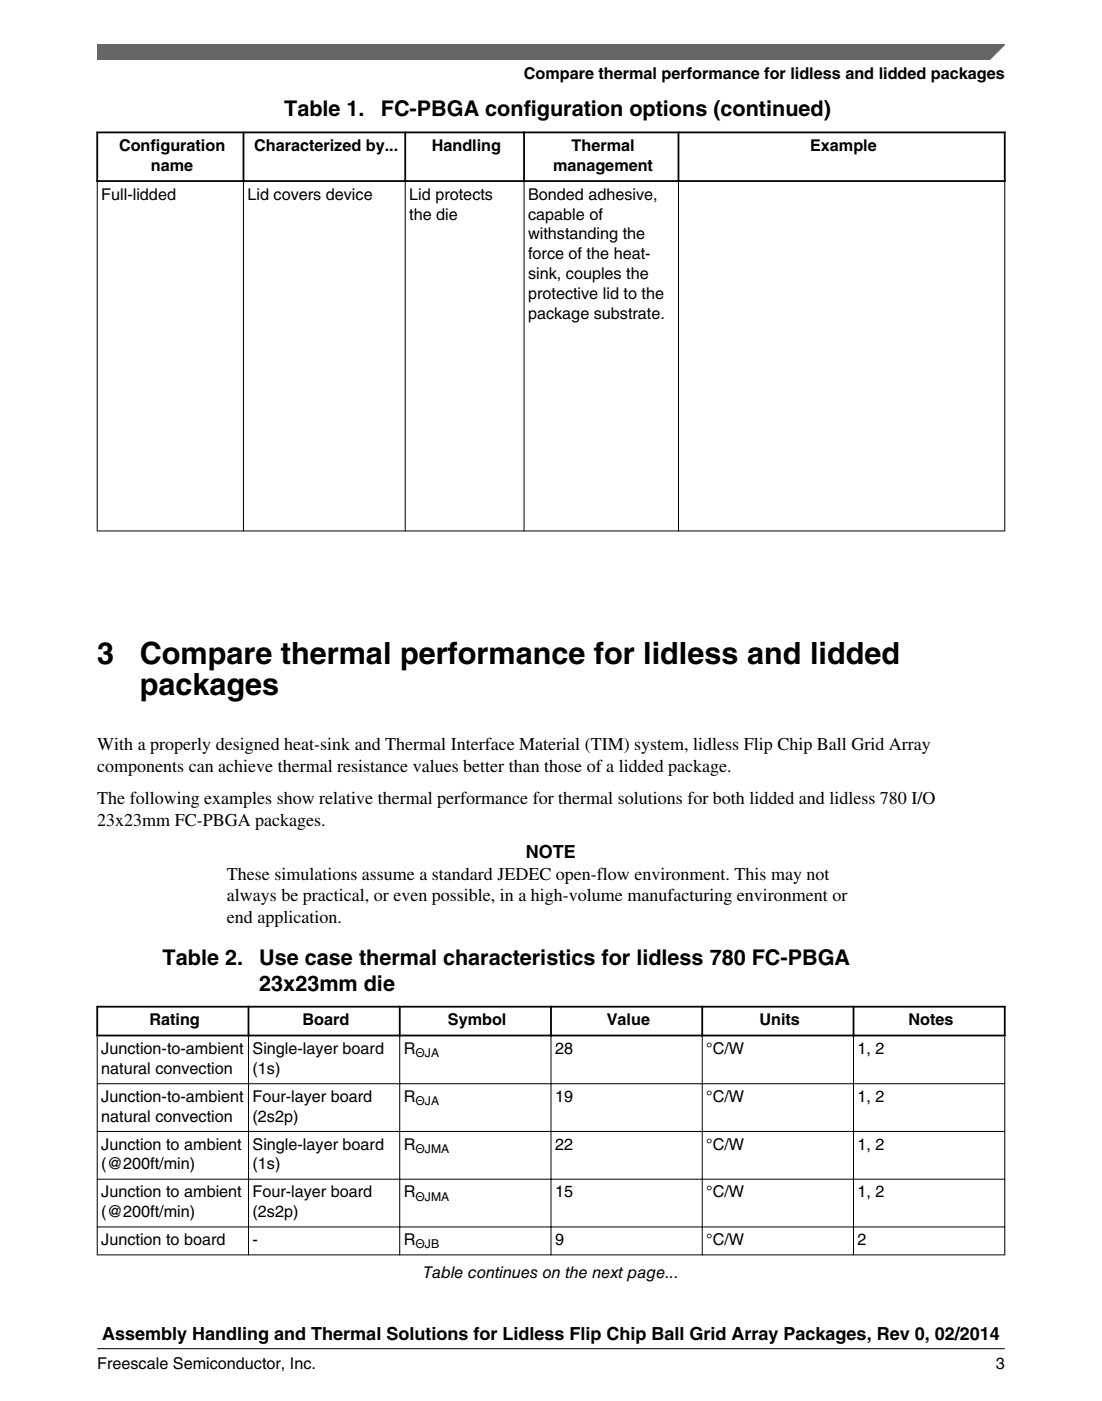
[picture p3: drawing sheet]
<svg xmlns="http://www.w3.org/2000/svg" width="216mm" height="274mm" viewBox="0 0 216 274" stroke-linecap="round" stroke-linejoin="round" font-family="sans-serif">
<defs><g id="words">
<g font-size="6">
<text x="19" y="130.1">3</text>
<text x="27.4" y="130.1">Compare thermal performance for lidless and lidded</text>
<text x="27.4" y="136.1">packages</text>
</g>
<g font-size="4.2">
<text x="55.7" y="22.6">Table 1.</text>
<text x="74.6" y="22.6">FC-PBGA configuration options (continued)</text>
<text x="31.9" y="189">Table 2.</text>
<text x="50.8" y="189">Use case thermal characteristics for lidless 780 FC-PBGA</text>
<text x="50.8" y="194">23x23mm die</text>
</g>
<g font-size="3.5">
<text x="19" y="146.9">With a properly designed heat-sink and Thermal Interface Material (TIM) system, lidless Flip Chip Ball Grid Array</text>
<text x="19" y="151.2">components can achieve thermal resistance values better than those of a lidded package.</text>
<text x="19" y="157.5">The following examples show relative thermal performance for thermal solutions for both lidded and lidless 780 I/O</text>
<text x="19" y="161.7">23x23mm FC-PBGA packages.</text>
<text x="44.4" y="172.3">These simulations assume a standard JEDEC open-flow environment. This may not</text>
<text x="103" y="168">NOTE</text>
<text x="44.4" y="176.5">always be practical, or even possible, in a high-volume manufacturing environment or</text>
<text x="44.4" y="180.7">end application.</text>
<text x="20" y="262.3">Assembly Handling and Thermal Solutions for Lidless Flip Chip Ball Grid Array Packages, Rev 0, 02/2014</text>
</g>
<g font-size="3.2">
<text x="102.6" y="15.5">Compare thermal performance for lidless and lidded packages</text>
<text x="23.3" y="29.6">Configuration</text>
<text x="49.8" y="29.6">Characterized by...</text>
<text x="84.6" y="29.6">Handling</text>
<text x="112" y="29.6">Thermal</text>
<text x="158.7" y="29.6">Example</text>
<text x="29.6" y="33.5">name</text>
<text x="108.4" y="33.5">management</text>
<text x="19.8" y="39.1">Full-lidded</text>
<text x="48.5" y="39.1">Lid covers device</text>
<text x="80.2" y="39.1">Lid protects</text>
<text x="103.5" y="39.1">Bonded adhesive,</text>
<text x="80.2" y="43">the die</text>
<text x="103.5" y="43">capable of</text>
<text x="103.5" y="46.9">withstanding the</text>
<text x="103.5" y="50.7">force of the heat-</text>
<text x="103.5" y="54.6">sink, couples the</text>
<text x="103.5" y="58.5">protective lid to the</text>
<text x="103.5" y="62.4">package substrate.</text>
<text x="29.3" y="200.8">Rating</text>
<text x="59.3" y="200.8">Board</text>
<text x="87.8" y="200.8">Symbol</text>
<text x="118.9" y="200.8">Value</text>
<text x="148.8" y="200.8">Units</text>
<text x="178" y="200.8">Notes</text>
<text x="19.8" y="206.4">Junction-to-ambient</text>
<text x="49.5" y="206.4">Single-layer board</text>
<text x="79.1" y="206.4">R</text>
<text x="108.7" y="206.4">28</text>
<text x="138.4" y="206.4">°C/W</text>
<text x="168" y="206.4">1, 2</text>
<text x="19.8" y="210.3">natural convection</text>
<text x="19.8" y="215.8">Junction-to-ambient</text>
<text x="49.5" y="210.3">(1s)</text>
<text x="49.5" y="215.8">Four-layer board</text>
<text x="79.1" y="215.8">R</text>
<text x="108.7" y="215.8">19</text>
<text x="138.4" y="215.8">°C/W</text>
<text x="168" y="215.8">1, 2</text>
<text x="19.8" y="219.6">natural convection</text>
<text x="49.5" y="219.6">(2s2p)</text>
<text x="19.8" y="225.1">Junction to ambient</text>
<text x="49.5" y="225.1">Single-layer board</text>
<text x="79.1" y="225.1">R</text>
<text x="108.7" y="225.1">22</text>
<text x="138.4" y="225.1">°C/W</text>
<text x="168" y="225.1">1, 2</text>
<text x="19.8" y="229">(@200ft/min)</text>
<text x="49.5" y="229">(1s)</text>
<text x="19.8" y="234.4">Junction to ambient</text>
<text x="19.8" y="238.3">(@200ft/min)</text>
<text x="49.5" y="234.4">Four-layer board</text>
<text x="49.5" y="238.3">(2s2p)</text>
<text x="79.1" y="234.4">R</text>
<text x="108.7" y="234.4">15</text>
<text x="138.4" y="234.4">°C/W</text>
<text x="168" y="234.4">1, 2</text>
<text x="19.8" y="243.8">Junction to board</text>
<text x="49.5" y="243.8">-</text>
<text x="79.1" y="243.8">R</text>
<text x="108.7" y="243.8">9</text>
<text x="138.4" y="243.8">°C/W</text>
<text x="168" y="243.8">2</text>
<text x="82.9" y="250.3">Table continues on the next page...</text>
<text x="19.1" y="268">Freescale Semiconductor, Inc.</text>
<text x="195.1" y="268">3</text>
</g>
<g font-size="2.4">
<text x="81.4" y="207">ΘJA</text>
<text x="81.4" y="216.4">ΘJA</text>
<text x="81.4" y="225.7">ΘJMA</text>
<text x="81.4" y="235.1">ΘJMA</text>
<text x="81.4" y="244.4">ΘJB</text>
</g>
</g></defs>
<path d="M18.9 25.9h178.1M18.9 35.5h178.1M19 25.8v9.8M47.7 25.8v9.8M79.4 25.8v9.8M102.7 25.8v9.8M132.9 25.8v9.8M196.8 25.8v9.8" fill="none" stroke="#000" stroke-width=".35"/>
<path d="M19 35.6v68.5M47.7 35.2v68.9M79.4 35.2v68.9M102.7 35.2v68.9M132.9 35.2v68.9M196.8 35.6v68.5M19 104h177.9" fill="none" stroke="#000" stroke-width=".2"/>
<g fill="#fff">
<path d="M19.1 185.5h177.8v65.9h-177.8z" fill-rule="evenodd"/>
<path d="M19.2 197.3h29.3v5.3h-29.3z" fill-rule="evenodd"/>
<path d="M48.9 197.3h29.2v5.3h-29.2z" fill-rule="evenodd"/>
<path d="M78.5 197.3h29.3v5.3h-29.3z" fill-rule="evenodd"/>
<path d="M108.1 197.3h29.3v5.3h-29.3z" fill-rule="evenodd"/>
<path d="M137.8 197.3h29.2v5.3h-29.2z" fill-rule="evenodd"/>
<path d="M167.4 197.3h29.3v5.3h-29.3z" fill-rule="evenodd"/>
<path d="M19.1 202.9h29.5v9.2h-29.5z" fill-rule="evenodd"/>
<path d="M48.8 202.9h29.4v9.2h-29.4z" fill-rule="evenodd"/>
<path d="M78.4 202.9h29.5v9.2h-29.5z" fill-rule="evenodd"/>
<path d="M108 202.9h29.5v9.2h-29.5z" fill-rule="evenodd"/>
<path d="M137.7 202.9h29.4v9.2h-29.4z" fill-rule="evenodd"/>
<path d="M167.3 202.9h29.5v9.2h-29.5z" fill-rule="evenodd"/>
<path d="M19.1 212.3h29.5v9.2h-29.5z" fill-rule="evenodd"/>
<path d="M48.8 212.3h29.4v9.2h-29.4z" fill-rule="evenodd"/>
<path d="M78.4 212.3h29.5v9.2h-29.5z" fill-rule="evenodd"/>
<path d="M108 212.3h29.5v9.2h-29.5z" fill-rule="evenodd"/>
<path d="M137.7 212.3h29.4v9.2h-29.4z" fill-rule="evenodd"/>
<path d="M167.3 212.3h29.5v9.2h-29.5z" fill-rule="evenodd"/>
<path d="M19.1 221.6h29.5v9.2h-29.5z" fill-rule="evenodd"/>
<path d="M48.8 221.6h29.4v9.2h-29.4z" fill-rule="evenodd"/>
<path d="M78.4 221.6h29.5v9.2h-29.5z" fill-rule="evenodd"/>
<path d="M108 221.6h29.5v9.2h-29.5z" fill-rule="evenodd"/>
<path d="M137.7 221.6h29.4v9.2h-29.4z" fill-rule="evenodd"/>
<path d="M167.3 221.6h29.5v9.2h-29.5z" fill-rule="evenodd"/>
<path d="M19.1 231h29.5v9.2h-29.5z" fill-rule="evenodd"/>
<path d="M48.8 231h29.4v9.2h-29.4z" fill-rule="evenodd"/>
<path d="M78.4 231h29.5v9.2h-29.5z" fill-rule="evenodd"/>
<path d="M108 231h29.5v9.2h-29.5z" fill-rule="evenodd"/>
<path d="M137.7 231h29.4v9.2h-29.4z" fill-rule="evenodd"/>
<path d="M167.3 231h29.5v9.2h-29.5z" fill-rule="evenodd"/>
<path d="M19.1 240.3h29.5v5.3h-29.5z" fill-rule="evenodd"/>
<path d="M48.8 240.3h29.4v5.3h-29.4z" fill-rule="evenodd"/>
<path d="M78.4 240.3h29.5v5.3h-29.5z" fill-rule="evenodd"/>
<path d="M108 240.3h29.5v5.3h-29.5z" fill-rule="evenodd"/>
<path d="M137.7 240.3h29.4v5.3h-29.4z" fill-rule="evenodd"/>
<path d="M167.3 240.3h29.5v5.3h-29.5z" fill-rule="evenodd"/>
</g>
<path d="M18.9 197.1h178.1M19 196.9v6M48.7 196.9v6M78.3 196.9v6M107.9 196.9v6M137.6 196.9v6M167.2 196.9v6M196.8 196.9v6M18.9 202.8h178.1" fill="none" stroke="#000" stroke-width=".35"/>
<path d="M19 212.2h177.9M19 202.9v42.9M48.7 202.5v43.3M78.3 202.5v43.3M107.9 202.5v43.3M137.6 202.5v43.3M167.2 202.5v43.3M196.8 202.9v42.9M19 221.5h177.9M19 230.9h177.9M19 240.2h177.9M19 245.7h177.9" fill="none" stroke="#000" stroke-width=".2"/>
<path d="M19 8.7h177.8l-5.6 3h-172.2z" fill="#666"/>
<path d="M19 11.7v-3h177.8l-3 3" fill="none" stroke="#666" stroke-width=".28"/>
<path d="M19 264.1h177.8" fill="none" stroke="#000" stroke-width=".2"/>
<use href="#words"/>
</svg>
